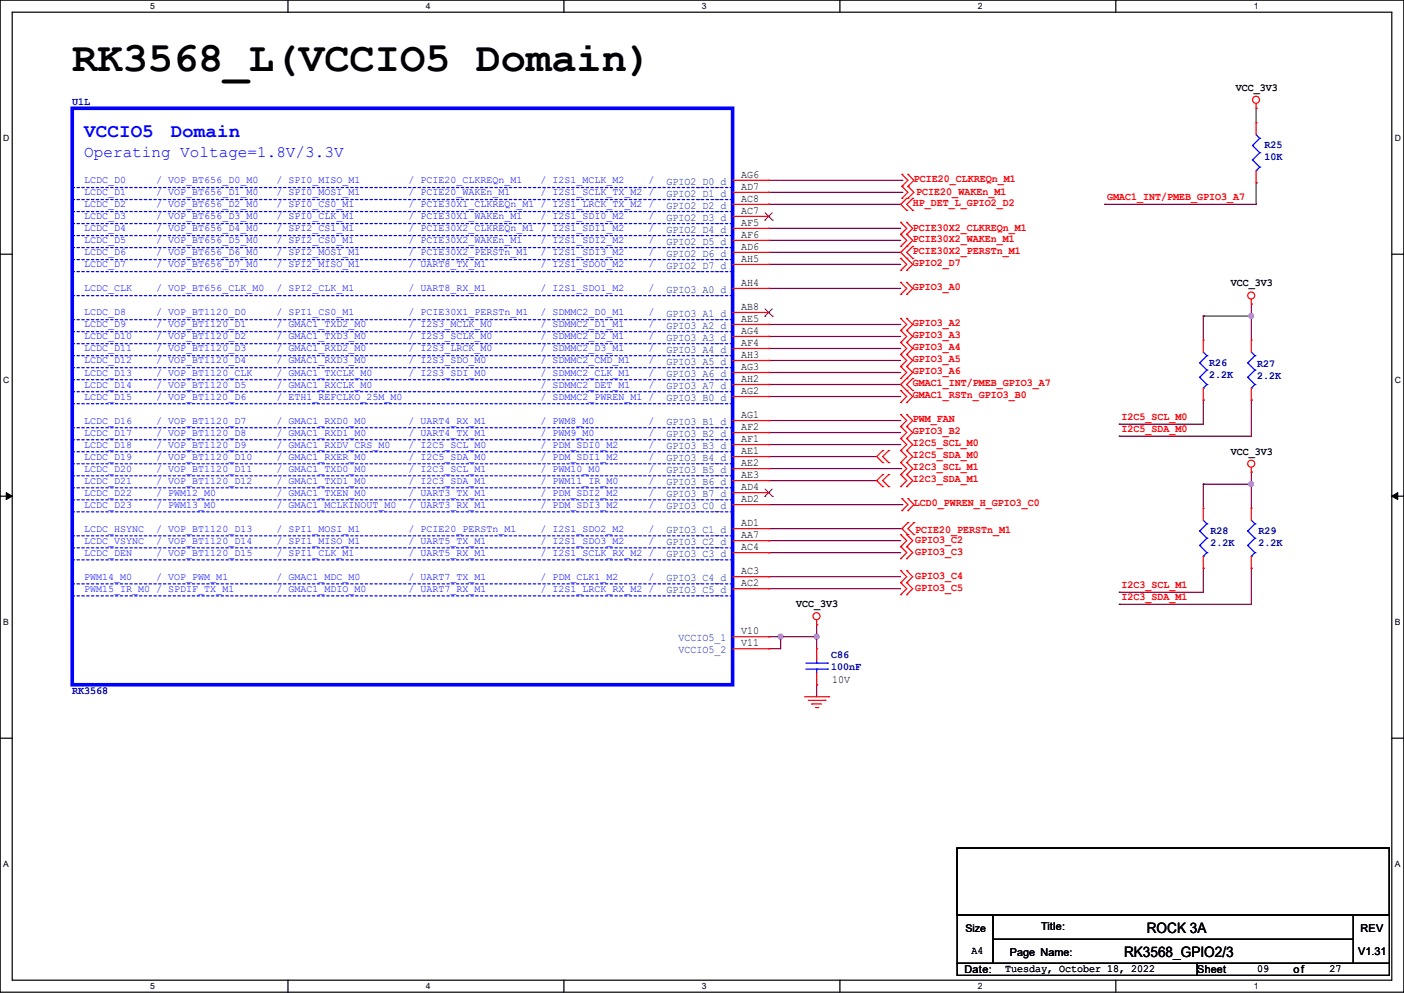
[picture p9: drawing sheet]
<svg xmlns="http://www.w3.org/2000/svg" width="297mm" height="210mm" viewBox="0 0 297 210" stroke-linecap="round" stroke-linejoin="round" font-family="sans-serif">
<defs><g id="words">
<text font-size="8.9" x="15.3" y="15.1">RK3568_L(VCCIO5 Domain)</text>
<g font-size="4.1" fill="#00f">
<text x="17.8" y="28.9">VCCIO5</text>
<text x="36.1" y="28.9">Domain</text>
</g>
<text font-size="3.4" fill="#00f" x="17.8" y="33.2">Operating Voltage=1.8V/3.3V</text>
<g font-size="3">
<text x="242.6" y="197.4">ROCK 3A</text>
<text x="237.8" y="202.4">RK3568_GPIO2/3</text>
</g>
<g font-size="2.3" fill="#000080">
<text x="15.3" y="22.2">U1L</text>
<text x="267.5" y="31.4">R25</text>
<text x="267.5" y="33.9">10K</text>
<text x="255.8" y="77.3">R26</text>
<text x="266" y="77.6">R27</text>
<text x="255.8" y="79.9">2.2K</text>
<text x="266" y="80.1">2.2K</text>
<text x="256.1" y="112.9">R28</text>
<text x="266.2" y="112.9">R29</text>
<text x="256.1" y="115.4">2.2K</text>
<text x="266.2" y="115.4">2.2K</text>
<text x="175.8" y="139.1">C86</text>
<text x="175.8" y="141.6">100nF</text>
<text x="15.3" y="146.7">RK3568</text>
</g>
<g font-size="2.3">
<text x="261.4" y="19.2">VCC_3V3</text>
<text x="156.8" y="37.6">AG6</text>
<text x="156.8" y="40.1">AD7</text>
<text x="156.8" y="42.7">AC8</text>
<text x="156.8" y="45.2">AC7</text>
<text x="156.8" y="47.8">AF5</text>
<text x="156.8" y="50.3">AF6</text>
<text x="156.8" y="52.8">AD6</text>
<text x="156.8" y="55.4">AH5</text>
<text x="156.8" y="60.5">AH4</text>
<text x="156.8" y="65.5">AB8</text>
<text x="260.4" y="60.6">VCC_3V3</text>
<text x="156.8" y="68.1">AE5</text>
<text x="156.8" y="70.6">AG4</text>
<text x="156.8" y="73.2">AF4</text>
<text x="156.8" y="75.7">AH3</text>
<text x="156.8" y="78.2">AG3</text>
<text x="156.8" y="80.8">AH2</text>
<text x="156.8" y="83.3">AG2</text>
<text x="156.8" y="88.4">AG1</text>
<text x="156.8" y="90.9">AF2</text>
<text x="156.8" y="93.5">AF1</text>
<text x="156.8" y="96">AE1</text>
<text x="156.8" y="98.6">AE2</text>
<text x="156.8" y="101.1">AE3</text>
<text x="260.4" y="96.1">VCC_3V3</text>
<text x="156.8" y="103.6">AD4</text>
<text x="156.8" y="106.2">AD2</text>
<text x="156.8" y="111.3">AD1</text>
<text x="156.8" y="113.8">AA7</text>
<text x="156.8" y="116.3">AC4</text>
<text x="156.8" y="121.4">AC3</text>
<text x="156.8" y="124">AC2</text>
<text x="168.4" y="128.4">VCC_3V3</text>
<text x="156.8" y="134.1">V10</text>
<text x="156.8" y="136.7">V11</text>
<text x="176.1" y="144.4">10V</text>
<text x="220.3" y="196.7">Title:</text>
<text x="287.8" y="197.2">REV</text>
<text x="205.5" y="201.8">A4</text>
<text x="213.7" y="202.3">Page Name:</text>
<text x="287.3" y="202">V1.31</text>
<text x="204" y="205.8">Date:</text>
<text x="212.6" y="205.6">Tuesday, October 18, 2022</text>
<text x="253.3" y="205.8">Sheet</text>
<text x="266" y="205.6">09</text>
<text x="273.6" y="205.8">of</text>
<text x="281.2" y="205.6">27</text>
</g>
<g font-size="2.3" fill="#004080">
<text x="141" y="39.1">GPIO2_D0_d</text>
<text x="141" y="41.6">GPIO2_D1_d</text>
<text x="141" y="44.2">GPIO2_D2_d</text>
<text x="141" y="46.7">GPIO2_D3_d</text>
<text x="141" y="49.2">GPIO2_D4_d</text>
<text x="141" y="51.8">GPIO2_D5_d</text>
<text x="141" y="54.3">GPIO2_D6_d</text>
<text x="141" y="56.9">GPIO2_D7_d</text>
<text x="141" y="61.9">GPIO3_A0_d</text>
<text x="141" y="67">GPIO3_A1_d</text>
<text x="141" y="69.6">GPIO3_A2_d</text>
<text x="141" y="72.1">GPIO3_A3_d</text>
<text x="141" y="74.6">GPIO3_A4_d</text>
<text x="141" y="77.2">GPIO3_A5_d</text>
<text x="141" y="79.7">GPIO3_A6_d</text>
<text x="141" y="82.3">GPIO3_A7_d</text>
<text x="141" y="84.8">GPIO3_B0_d</text>
<text x="141" y="89.9">GPIO3_B1_d</text>
<text x="141" y="92.4">GPIO3_B2_d</text>
<text x="141" y="95">GPIO3_B3_d</text>
<text x="141" y="97.5">GPIO3_B4_d</text>
<text x="141" y="100">GPIO3_B5_d</text>
<text x="141" y="102.6">GPIO3_B6_d</text>
<text x="141" y="105.1">GPIO3_B7_d</text>
<text x="141" y="107.7">GPIO3_C0_d</text>
<text x="141" y="112.7">GPIO3_C1_d</text>
<text x="141" y="115.3">GPIO3_C2_d</text>
<text x="141" y="117.8">GPIO3_C3_d</text>
<text x="141" y="122.9">GPIO3_C4_d</text>
<text x="141" y="125.4">GPIO3_C5_d</text>
<text x="143.6" y="135.6">VCCIO5_1</text>
<text x="143.6" y="138.1">VCCIO5_2</text>
</g>
<g font-size="2.3" fill="#f00">
<text x="193.3" y="38.5">PCIE20_CLKREQn_M1</text>
<text x="193.8" y="41.3">PCIE20_WAKEn_M1</text>
<text x="193.1" y="43.6">HP_DET_L_GPIO2_D2</text>
<text x="234.2" y="42.3">GMAC1_INT/PMEB_GPIO3_A7</text>
<text x="193.1" y="53.7">PCIE30X2_PERSTn_M1</text>
<text x="193.1" y="48.9">PCIE30X2_CLKREQn_M1</text>
<text x="193.1" y="51.2">PCIE30X2_WAKEn_M1</text>
<text x="193.1" y="56.3">GPIO2_D7</text>
<text x="193.1" y="61.3">GPIO3_A0</text>
<text x="193.1" y="69">GPIO3_A2</text>
<text x="193.1" y="71.5">GPIO3_A3</text>
<text x="193.1" y="74">GPIO3_A4</text>
<text x="193.1" y="76.6">GPIO3_A5</text>
<text x="193.1" y="81.7">GMAC1_INT/PMEB_GPIO3_A7</text>
<text x="193.1" y="79.1">GPIO3_A6</text>
<text x="193.1" y="84.2">GMAC1_RSTn_GPIO3_B0</text>
<text x="193.1" y="89.3">PWM_FAN</text>
<text x="237.3" y="88.8">I2C5_SCL_M0</text>
<text x="193.1" y="94.4">I2C5_SCL_M0</text>
<text x="193.1" y="91.8">GPIO3_B2</text>
<text x="237.3" y="91.3">I2C5_SDA_M0</text>
<text x="193.1" y="96.9">I2C5_SDA_M0</text>
<text x="193.1" y="102">I2C3_SDA_M1</text>
<text x="193.1" y="99.4">I2C3_SCL_M1</text>
<text x="193.3" y="107.1">LCD0_PWREN_H_GPIO3_C0</text>
<text x="193.6" y="112.6">PCIE20_PERSTn_M1</text>
<text x="193.6" y="114.9">GPIO3_C2</text>
<text x="193.6" y="117.5">GPIO3_C3</text>
<text x="193.6" y="122.6">GPIO3_C4</text>
<text x="193.6" y="125.1">GPIO3_C5</text>
<text x="237.3" y="124.3">I2C3_SCL_M1</text>
<text x="237.3" y="126.9">I2C3_SDA_M1</text>
</g>
<text font-size="2.2" x="204.3" y="197.1">Size</text>
<g font-size="2.1" fill="#00f">
<text x="17.8" y="41.3">LCDC_D1</text>
<text x="17.8" y="38.8">LCDC_D0</text>
<text x="33.1" y="41.3">/ VOP_BT656_D1_M0</text>
<text x="33.1" y="38.8">/ VOP_BT656_D0_M0</text>
<text x="58.5" y="38.8">/ SPI0_MISO_M1</text>
<text x="58.5" y="41.3">/ SPI0_MOSI_M1</text>
<text x="86.4" y="38.8">/ PCIE20_CLKREQn_M1</text>
<text x="86.4" y="41.3">/ PCIE20_WAKEn_M1</text>
<text x="114.3" y="41.3">/ I2S1_SCLK_TX_M2 /</text>
<text x="114.3" y="38.8">/ I2S1_MCLK_M2</text>
<text x="137.2" y="38.8">/</text>
<text x="17.8" y="43.9">LCDC_D2</text>
<text x="17.8" y="46.4">LCDC_D3</text>
<text x="33.1" y="43.9">/ VOP_BT656_D2_M0</text>
<text x="33.1" y="46.4">/ VOP_BT656_D3_M0</text>
<text x="58.5" y="46.4">/ SPI0_CLK_M1</text>
<text x="58.5" y="43.9">/ SPI0_CS0_M1</text>
<text x="86.4" y="43.9">/ PCIE30X1_CLKREQn_M1 / I2S1_LRCK_TX_M2 /</text>
<text x="86.4" y="46.4">/ PCIE30X1_WAKEn_M1</text>
<text x="114.3" y="46.4">/ I2S1_SDI0_M2</text>
<text x="137.2" y="46.4">/</text>
<text x="17.8" y="48.9">LCDC_D4</text>
<text x="17.8" y="51.5">LCDC_D5</text>
<text x="33.1" y="48.9">/ VOP_BT656_D4_M0</text>
<text x="33.1" y="51.5">/ VOP_BT656_D5_M0</text>
<text x="58.5" y="48.9">/ SPI2_CS1_M1</text>
<text x="58.5" y="51.5">/ SPI2_CS0_M1</text>
<text x="86.4" y="48.9">/ PCIE30X2_CLKREQn_M1 / I2S1_SDI1_M2</text>
<text x="86.4" y="51.5">/ PCIE30X2_WAKEn_M1</text>
<text x="114.3" y="51.5">/ I2S1_SDI2_M2</text>
<text x="137.2" y="51.5">/</text>
<text x="137.2" y="48.9">/</text>
<text x="17.8" y="54">LCDC_D6</text>
<text x="17.8" y="56.6">LCDC_D7</text>
<text x="33.1" y="54">/ VOP_BT656_D6_M0</text>
<text x="33.1" y="56.6">/ VOP_BT656_D7_M0</text>
<text x="58.5" y="54">/ SPI2_MOSI_M1</text>
<text x="58.5" y="56.6">/ SPI2_MISO_M1</text>
<text x="86.4" y="54">/ PCIE30X2_PERSTn_M1</text>
<text x="86.4" y="56.6">/ UART8_TX_M1</text>
<text x="114.3" y="54">/ I2S1_SDI3_M2</text>
<text x="114.3" y="56.6">/ I2S1_SDO0_M2</text>
<text x="137.2" y="54">/</text>
<text x="137.2" y="56.6">/</text>
<text x="17.8" y="61.6">LCDC_CLK</text>
<text x="33.1" y="61.6">/ VOP_BT656_CLK_M0</text>
<text x="58.5" y="61.6">/ SPI2_CLK_M1</text>
<text x="86.4" y="61.6">/ UART8_RX_M1</text>
<text x="114.3" y="61.6">/ I2S1_SDO1_M2</text>
<text x="137.2" y="61.6">/</text>
<text x="17.8" y="69.3">LCDC_D9</text>
<text x="17.8" y="71.8">LCDC_D10</text>
<text x="17.8" y="66.7">LCDC_D8</text>
<text x="33.1" y="66.7">/ VOP_BT1120_D0</text>
<text x="33.1" y="69.3">/ VOP_BT1120_D1</text>
<text x="33.1" y="71.8">/ VOP_BT1120_D2</text>
<text x="58.5" y="71.8">/ GMAC1_TXD3_M0</text>
<text x="58.5" y="66.7">/ SPI1_CS0_M1</text>
<text x="58.5" y="69.3">/ GMAC1_TXD2_M0</text>
<text x="86.4" y="66.7">/ PCIE30X1_PERSTn_M1</text>
<text x="86.4" y="69.3">/ I2S3_MCLK_M0</text>
<text x="86.4" y="71.8">/ I2S3_SCLK_M0</text>
<text x="114.3" y="69.3">/ SDMMC2_D1_M1</text>
<text x="114.3" y="66.7">/ SDMMC2_D0_M1</text>
<text x="114.3" y="71.8">/ SDMMC2_D2_M1</text>
<text x="137.2" y="69.3">/</text>
<text x="137.2" y="71.8">/</text>
<text x="137.2" y="66.7">/</text>
<text x="17.8" y="76.9">LCDC_D12</text>
<text x="17.8" y="74.3">LCDC_D11</text>
<text x="33.1" y="74.3">/ VOP_BT1120_D3</text>
<text x="33.1" y="76.9">/ VOP_BT1120_D4</text>
<text x="58.5" y="76.9">/ GMAC1_RXD3_M0</text>
<text x="58.5" y="74.3">/ GMAC1_RXD2_M0</text>
<text x="86.4" y="76.9">/ I2S3_SDO_M0</text>
<text x="86.4" y="74.3">/ I2S3_LRCK_M0</text>
<text x="114.3" y="76.9">/ SDMMC2_CMD_M1</text>
<text x="114.3" y="74.3">/ SDMMC2_D3_M1</text>
<text x="137.2" y="74.3">/</text>
<text x="137.2" y="76.9">/</text>
<text x="17.8" y="79.4">LCDC_D13</text>
<text x="17.8" y="82">LCDC_D14</text>
<text x="33.1" y="82">/ VOP_BT1120_D5</text>
<text x="33.1" y="79.4">/ VOP_BT1120_CLK</text>
<text x="58.5" y="79.4">/ GMAC1_TXCLK_M0</text>
<text x="58.5" y="82">/ GMAC1_RXCLK_M0</text>
<text x="86.4" y="79.4">/ I2S3_SDI_M0</text>
<text x="114.3" y="79.4">/ SDMMC2_CLK_M1</text>
<text x="114.3" y="82">/ SDMMC2_DET_M1</text>
<text x="137.2" y="82">/</text>
<text x="137.2" y="79.4">/</text>
<text x="17.8" y="89.6">LCDC_D16</text>
<text x="17.8" y="84.5">LCDC_D15</text>
<text x="33.1" y="89.6">/ VOP_BT1120_D7</text>
<text x="33.1" y="84.5">/ VOP_BT1120_D6</text>
<text x="58.5" y="89.6">/ GMAC1_RXD0_M0</text>
<text x="58.5" y="84.5">/ ETH1_REFCLKO_25M_M0</text>
<text x="86.4" y="89.6">/ UART4_RX_M1</text>
<text x="114.3" y="84.5">/ SDMMC2_PWREN_M1 /</text>
<text x="114.3" y="89.6">/ PWM8_M0</text>
<text x="137.2" y="89.6">/</text>
<text x="17.8" y="92.1">LCDC_D17</text>
<text x="17.8" y="94.7">LCDC_D18</text>
<text x="33.1" y="92.1">/ VOP_BT1120_D8</text>
<text x="33.1" y="94.7">/ VOP_BT1120_D9</text>
<text x="58.5" y="92.1">/ GMAC1_RXD1_M0</text>
<text x="58.5" y="94.7">/ GMAC1_RXDV_CRS_M0</text>
<text x="86.4" y="92.1">/ UART4_TX_M1</text>
<text x="86.4" y="94.7">/ I2C5_SCL_M0</text>
<text x="114.3" y="94.7">/ PDM_SDI0_M2</text>
<text x="114.3" y="92.1">/ PWM9_M0</text>
<text x="137.2" y="92.1">/</text>
<text x="137.2" y="94.7">/</text>
<text x="17.8" y="99.7">LCDC_D20</text>
<text x="17.8" y="97.2">LCDC_D19</text>
<text x="33.1" y="97.2">/ VOP_BT1120_D10</text>
<text x="33.1" y="99.7">/ VOP_BT1120_D11</text>
<text x="58.5" y="99.7">/ GMAC1_TXD0_M0</text>
<text x="58.5" y="97.2">/ GMAC1_RXER_M0</text>
<text x="86.4" y="99.7">/ I2C3_SCL_M1</text>
<text x="86.4" y="97.2">/ I2C5_SDA_M0</text>
<text x="114.3" y="99.7">/ PWM10_M0</text>
<text x="114.3" y="97.2">/ PDM_SDI1_M2</text>
<text x="137.2" y="97.2">/</text>
<text x="137.2" y="99.7">/</text>
<text x="17.8" y="102.3">LCDC_D21</text>
<text x="17.8" y="104.8">LCDC_D22</text>
<text x="17.8" y="107.4">LCDC_D23</text>
<text x="33.1" y="104.8">/ PWM12_M0</text>
<text x="33.1" y="102.3">/ VOP_BT1120_D12</text>
<text x="33.1" y="107.4">/ PWM13_M0</text>
<text x="58.5" y="107.4">/ GMAC1_MCLKINOUT_M0</text>
<text x="58.5" y="104.8">/ GMAC1_TXEN_M0</text>
<text x="58.5" y="102.3">/ GMAC1_TXD1_M0</text>
<text x="86.4" y="102.3">/ I2C3_SDA_M1</text>
<text x="86.4" y="104.8">/ UART3_TX_M1</text>
<text x="86.4" y="107.4">/ UART3_RX_M1</text>
<text x="114.3" y="107.4">/ PDM_SDI3_M2</text>
<text x="114.3" y="104.8">/ PDM_SDI2_M2</text>
<text x="114.3" y="102.3">/ PWM11_IR_M0</text>
<text x="137.2" y="107.4">/</text>
<text x="137.2" y="102.3">/</text>
<text x="137.2" y="104.8">/</text>
<text x="17.8" y="112.4">LCDC_HSYNC</text>
<text x="33.1" y="112.4">/ VOP_BT1120_D13</text>
<text x="58.5" y="112.4">/ SPI1_MOSI_M1</text>
<text x="86.4" y="112.4">/ PCIE20_PERSTn_M1</text>
<text x="114.3" y="112.4">/ I2S1_SDO2_M2</text>
<text x="137.2" y="112.4">/</text>
<text x="17.8" y="117.5">LCDC_DEN</text>
<text x="17.8" y="115">LCDC_VSYNC</text>
<text x="33.1" y="115">/ VOP_BT1120_D14</text>
<text x="33.1" y="117.5">/ VOP_BT1120_D15</text>
<text x="58.5" y="115">/ SPI1_MISO_M1</text>
<text x="58.5" y="117.5">/ SPI1_CLK_M1</text>
<text x="86.4" y="115">/ UART5_TX_M1</text>
<text x="86.4" y="117.5">/ UART5_RX_M1</text>
<text x="114.3" y="115">/ I2S1_SDO3_M2</text>
<text x="114.3" y="117.5">/ I2S1_SCLK_RX_M2 /</text>
<text x="137.2" y="115">/</text>
<text x="17.8" y="125.1">PWM15_IR_M0 / SPDIF_TX_M1</text>
<text x="17.8" y="122.6">PWM14_M0</text>
<text x="33.1" y="122.6">/ VOP_PWM_M1</text>
<text x="58.5" y="125.1">/ GMAC1_MDIO_M0</text>
<text x="58.5" y="122.6">/ GMAC1_MDC_M0</text>
<text x="86.4" y="122.6">/ UART7_TX_M1</text>
<text x="86.4" y="125.1">/ UART7_RX_M1</text>
<text x="114.3" y="125.1">/ I2S1_LRCK_RX_M2 /</text>
<text x="114.3" y="122.6">/ PDM_CLK1_M2</text>
<text x="137.2" y="122.6">/</text>
</g>
<g font-size="1.8">
<text x="31.7" y="1.9">5</text>
<text x="90.1" y="1.9">4</text>
<text x="148.5" y="1.9">3</text>
<text x="206.8" y="1.9">2</text>
<text x="265.2" y="1.9">1</text>
<text x=".7" y="29.8">D</text>
<text x="295.1" y="29.8">D</text>
<text x=".7" y="80.9">C</text>
<text x="295.1" y="80.9">C</text>
<text x=".7" y="132.1">B</text>
<text x="295.1" y="132.1">B</text>
<text x=".7" y="183.3">A</text>
<text x="295.1" y="183.3">A</text>
<text x="31.7" y="209.2">5</text>
<text x="90.1" y="209.2">4</text>
<text x="148.5" y="209.2">3</text>
<text x="206.8" y="209.2">2</text>
<text x="265.2" y="209.2">1</text>
</g>
</g></defs>
<path d="M0 0h297v209.8h-297zM2.6 2.6h291.8v204.7h-291.8z" fill="none" stroke="#000" stroke-width=".25"/>
<g fill="#fff">
<path d="M31.7 .3h1v2h-1z"/>
<path d="M31.7 207.6h1v1.9h-1z"/>
</g>
<path d="M60.9 0v2.6M60.9 207.3v2.5" fill="none" stroke="#000" stroke-width=".25"/>
<g fill="#fff">
<path d="M90.1 .3h1v2h-1z"/>
<path d="M90.1 207.6h1v1.9h-1z"/>
</g>
<path d="M119.3 0v2.6M119.3 207.3v2.5" fill="none" stroke="#000" stroke-width=".25"/>
<g fill="#fff">
<path d="M148.5 .3h.9v2h-.9z"/>
<path d="M148.5 207.6h.9v1.9h-.9z"/>
</g>
<path d="M177.7 0v2.6M177.7 207.3v2.5" fill="none" stroke="#000" stroke-width=".25"/>
<g fill="#fff">
<path d="M206.8 .3h1v2h-1z"/>
<path d="M206.8 207.6h1v1.9h-1z"/>
</g>
<path d="M236.1 0v2.6M236.1 207.3v2.5" fill="none" stroke="#000" stroke-width=".25"/>
<g fill="#fff">
<path d="M265.2 .3h1v2h-1z"/>
<path d="M265.2 207.6h1v1.9h-1z"/>
<path d="M.7 28.2h1.2v1.9h-1.2z"/>
<path d="M295.1 28.2h1.2v1.9h-1.2z"/>
<path d="M.7 79.3h1.2v2h-1.2z"/>
<path d="M295.1 79.3h1.2v2h-1.2z"/>
</g>
<path d="M0 53.8h2.6M294.4 53.8h2.6" fill="none" stroke="#000" stroke-width=".25"/>
<g fill="#fff">
<path d="M.7 130.5h1.2v2h-1.2z"/>
<path d="M295.1 130.5h1.1v2h-1.1z"/>
</g>
<path d="M0 104.9h2.6M294.4 104.9h2.6" fill="none" stroke="#000" stroke-width=".25"/>
<path d="M1.3 104.2l1.3 .7-1.3 .8zM294.4 104.9l1.3-.7v1.5z" fill="#000" stroke="#000" stroke-width=".21"/>
<g fill="#fff">
<path d="M.7 181.7h1.2v2h-1.2z"/>
<path d="M295.1 181.7h1.1v2h-1.1z"/>
</g>
<path d="M0 156.1h2.6M294.4 156.1h2.6M202.5 179.4h91.4v14.2h-91.4zM202.5 193.6h7.6v10.2h-7.6zM210.1 193.6h76.2v5.1h-76.2zM210.1 198.7h76.2v5.1h-76.2zM286.3 193.6h7.6v10.2h-7.6zM202.5 203.8h50.8v2.5h-50.8zM253.3 203.8h40.6v2.5h-40.6z" fill="none" stroke="#000" stroke-width=".25"/>
<g fill="none" stroke="#800040" stroke-width=".25">
<path d="M162.6 38.1h28.2M190.8 38.1h.1M265.7 38.7h.1M265.7 22.9h.1M265.7 22.9v3.1M265.7 38.7v4.5h-32M162.6 43.2h.1M162.6 48.3h.1M162.6 50.8h.1M162.6 53.4h.1M162.6 55.9h.1M162.6 43.2h27.9"/>
<path d="M162.6 48.3h27.9M162.6 50.8h27.9M162.6 53.4h27.9M162.6 55.9h27.9M162.6 40.7h28.2M190.8 40.7h.1M233.7 43.2h.1M162.6 61h.1M162.6 68.6h.1M162.6 71.2h.1M162.6 73.7h.1M162.6 76.2h.1"/>
<path d="M162.6 78.8h.1M162.6 61h27.9M162.6 68.6h27.9M162.6 71.2h27.9M162.6 73.7h27.9M162.6 76.2h27.9M162.6 78.8h27.9M254.6 66.8h.1M254.6 66.8v5.1M254.6 66.8h10.1M264.7 64.3h.1M264.7 66.8h.1"/>
<path d="M264.7 64.3v7.6M162.6 96.6h.1M162.6 94h.1M162.6 81.3h.1M162.6 83.9h.1M162.6 88.9h.1M162.6 91.5h.1M162.6 96.6h22.9M162.6 94h27.9M162.6 81.3h27.9M162.6 83.9h27.9M162.6 99.1h27.9"/>
<path d="M162.6 88.9h27.9M162.6 91.5h27.9M190.5 99.1h.1M236.8 89.7h.1M236.8 92.2h.1M254.6 84.6h.1M254.6 84.6v5.1h-17.8M264.7 84.6h.1M264.7 99.9h.1M264.7 84.6v7.6h-27.9M264.7 99.9v7.6M162.6 114.3h.1"/>
<path d="M162.6 116.9h.1M162.6 101.6h22.9M162.6 111.8h28.2M162.6 114.3h27.9M162.6 116.9h27.9M162.6 106.7h28.2M185.5 101.6h.1M190.8 111.8h.1M190.8 106.7h.1M254.6 102.4h.1M254.6 102.4v5.1M254.6 102.4h10.1"/>
<path d="M264.7 102.4h.1M162.6 134.7h.1M162.6 137.2h.1M162.6 122h.1M162.6 124.5h.1M162.6 134.7h10.2M162.6 122h27.9M162.6 124.5h27.9M165.1 134.7h.1M165.1 134.7v2.5h-2.5M172.8 132.1h.1M172.8 134.7h.1"/>
<path d="M172.8 132.1v5.1M236.8 125.3h.1M236.8 127.8h.1M254.6 120.2h.1M254.6 120.2v5.1h-17.8M264.7 120.2h.1M264.7 120.2v7.6h-27.9M172.8 144.8h.1M172.8 144.8v2.6"/>
</g>
<g fill="#f0f" stroke="#f0f" stroke-width=".25">
<circle cx="172.7" cy="134.6" r=".49"/>
<circle cx="165.1" cy="134.6" r=".49"/>
<circle cx="264.7" cy="66.8" r=".49"/>
<circle cx="264.7" cy="102.4" r=".49"/>
</g>
<g fill="none" stroke="#f00" stroke-width=".25">
<path d="M155 38.1h7.6M162.6 38.1h.1M190.8 39.4h.1M190.8 36.9h.1M190.8 36.9l1.3 1.2-1.3 1.3M190.8 39.4l1.3 1.3-1.3 1.3M192.1 39.4h.1M192.1 36.9h.1M192.1 36.9l1.2 1.2-1.2 1.3M192.1 39.4l1.2 1.3-1.2 1.3M265.7 22.9h.1M265.7 26h.1"/>
<path d="M265.7 38.7h.1M265.7 21.9v1M265.7 26v2.5M265.7 36.1v2.6M155 40.7h7.6M155 43.2h7.6M155 45.8h7.6M155 48.3h7.6M155 50.8h7.6M155 53.4h7.6M155 55.9h7.6M162.6 40.7h.1"/>
<path d="M162.6 43.2h.1M162.6 45.8h.1M162.6 48.3h.1M162.6 50.8h.1M162.6 53.4h.1M162.6 55.9h.1M190.5 57.2h.1M190.5 54.7h.1M190.5 59.7h.1M190.5 49.6h.1M190.5 47h.1M190.5 52.1h.1"/>
<path d="M190.5 54.7l1.3 1.2-1.3 1.3M190.5 59.7l1.3 1.3-1.3 1.3M190.5 47l1.3 1.3-1.3 1.3M190.5 49.6l1.3 1.2-1.3 1.3M190.8 42h.1M191.8 57.2h.1M191.8 54.7h.1M191.8 59.7h.1M191.8 42h.1M191.8 44.5h.1M191.8 52.1h.1M191.8 49.6h.1"/>
<path d="M191.8 47h.1M191.8 49.6l1.3 1.2-2.6 2.6 2.6 2.5-1.3 1.3M191.8 59.7l1.3 1.3-1.3 1.3M191.8 42l-1.3 1.2 1.3 1.3M191.8 47l1.3 1.3-1.3 1.3M192.1 42h.1M193.1 44.5h.1M193.1 42h.1M193.1 54.7h.1M193.1 52.1h.1M193.1 42l-1.3 1.2 1.3 1.3M193.1 52.1l-1.3 1.3 1.3 1.3"/>
<path d="M155 61h7.6M155 66.1h7.6M155 68.6h7.6M155 71.2h7.6M155 73.7h7.6M155 76.2h7.6M155 78.8h7.6M162.6 61h.1M162.6 66.1h.1M162.6 68.6h.1M162.6 71.2h.1M162.6 73.7h.1"/>
<path d="M162.6 76.2h.1M162.6 78.8h.1M190.5 62.3h.1M190.5 69.9h.1M190.5 67.4h.1M190.5 72.4h.1M190.5 75h.1M190.5 77.5h.1M190.5 67.4l1.3 1.2-1.3 1.3M190.5 69.9l1.3 1.3-1.3 1.2M190.5 72.4l1.3 1.3-1.3 1.3M190.5 75l1.3 1.2-1.3 1.3"/>
<path d="M190.5 77.5l1.3 1.3-1.3 1.3M191.8 62.3h.1M191.8 69.9h.1M191.8 67.4h.1M191.8 72.4h.1M191.8 75h.1M191.8 77.5h.1M191.8 77.5l1.3 1.3-2.6 2.5 2.6 2.6-1.3 1.2M191.8 67.4l1.3 1.2-1.3 1.3M191.8 69.9l1.3 1.3-1.3 1.2M191.8 72.4l1.3 1.3-1.3 1.3M191.8 75l1.3 1.2-1.3 1.3"/>
<path d="M254.6 71.9h.1M254.6 71.9v2.6M264.7 64.3h.1M264.7 71.9h.1M264.7 63.3v1M264.7 71.9v2.6M155 81.3h7.6M155 83.9h7.6M155 88.9h7.6M155 91.5h7.6M155 94h7.6M155 96.6h7.6"/>
<path d="M155 99.1h7.6M162.6 81.3h.1M162.6 83.9h.1M162.6 88.9h.1M162.6 91.5h.1M162.6 94h.1M162.6 96.6h.1M162.6 99.1h.1M186.7 97.8h.1M186.7 95.3h.1M186.7 95.3l-1.2 1.3 1.2 1.2M188 95.3h.1"/>
<path d="M188 97.8h.1M188 95.3l-1.3 1.3 1.3 1.2M190.5 95.3h.1M190.5 97.8h.1M190.5 92.8h.1M190.5 85.1h.1M190.5 82.6h.1M190.5 80.1h.1M190.5 90.2h.1M190.5 87.7h.1M190.5 90.2l1.3 1.3-1.3 1.3M190.5 95.3l1.3 1.3-1.3 1.2"/>
<path d="M190.5 92.8l1.3 1.2-1.3 1.3M190.5 82.6l1.3 1.3-1.3 1.2M190.5 97.8l1.3 1.3-1.3 1.3M190.5 87.7l1.3 1.2-1.3 1.3M191.8 95.3h.1M191.8 97.8h.1M191.8 92.8h.1M191.8 85.1h.1M191.8 82.6h.1M191.8 80.1h.1M191.8 90.2h.1M191.8 87.7h.1"/>
<path d="M191.8 87.7l1.3 1.2-1.3 1.3M191.8 95.3l1.3 1.3-1.3 1.2M191.8 92.8l1.3 1.2-1.3 1.3M191.8 97.8l1.3 1.3-1.3 1.3M191.8 90.2l1.3 1.3-1.3 1.3M193.1 82.6h.1M193.1 80.1h.1M193.1 80.1l-1.3 1.2 1.3 1.3M254.6 84.6h.1M254.6 82.1v2.5M264.7 99.9h.1M264.7 84.6h.1"/>
<path d="M264.7 82.1v2.5M264.7 98.8v1.1M155 101.6h7.6M155 104.2h7.6M155 106.7h7.6M155 111.8h7.6M155 114.3h7.6M155 116.9h7.6M162.6 101.6h.1M162.6 104.2h.1M162.6 106.7h.1M162.6 111.8h.1"/>
<path d="M162.6 114.3h.1M162.6 116.9h.1M186.7 102.9h.1M186.7 100.4h.1M186.7 100.4l-1.2 1.2 1.2 1.3M188 100.4h.1M188 102.9h.1M188 100.4l-1.3 1.2 1.3 1.3M190.5 100.4h.1M190.5 102.9h.1M190.5 115.6h.1M190.5 113.1h.1"/>
<path d="M190.5 118.2h.1M190.5 100.4l1.3 1.2-1.3 1.3M190.5 113.1l1.3 1.2-1.3 1.3M190.5 115.6l1.3 1.3-1.3 1.3M190.8 108h.1M190.8 105.5h.1M190.8 105.5l1.3 1.2-1.3 1.3M191.8 100.4h.1M191.8 102.9h.1M191.8 115.6h.1M191.8 113.1h.1M191.8 118.2h.1"/>
<path d="M191.8 100.4l1.3 1.2-1.3 1.3M191.8 113.1l1.3 1.2-1.3 1.3M191.8 115.6l1.3 1.3-1.3 1.3M192.1 108h.1M192.1 105.5h.1M192.1 110.5h.1M192.1 113.1h.1M192.1 105.5l1.2 1.2-1.2 1.3M192.1 110.5l-1.3 1.3 1.3 1.3M193.3 113.1h.1M193.3 110.5h.1M193.3 110.5l-1.2 1.3 1.2 1.3"/>
<path d="M254.6 107.5h.1M254.6 107.5v2.5M254.6 117.6v2.6M264.7 107.5h.1M264.7 107.5v2.5M264.7 117.6v2.6M155 122h7.6M155 124.5h7.6M155 134.7h7.6M155 137.2h7.6M162.6 122h.1M162.6 124.5h.1"/>
<path d="M162.6 134.7h.1M162.6 137.2h.1M172.8 132.1h.1M172.8 137.2h.1M172.8 131.1v1M172.8 137.2v2.5M190.5 123.2h.1M190.5 120.7h.1M190.5 125.8h.1M190.5 120.7l1.3 1.3-1.3 1.2M190.5 123.2l1.3 1.3-1.3 1.3M191.8 123.2h.1"/>
<path d="M191.8 120.7h.1M191.8 125.8h.1M191.8 120.7l1.3 1.3-1.3 1.2M191.8 123.2l1.3 1.3-1.3 1.3M254.6 120.2h.1M264.7 120.2h.1M170.2 147.4h5.1M171 148.1h3.5M171.7 148.9h.1M171.7 148.9h2.1M172.5 149.6h.5M172.8 144.8h.1"/>
<path d="M172.8 142.3v2.5M173 149.6h.1M174.5 148.1h.1M175.3 147.4h.1"/>
<circle cx="265.7" cy="21.1" r=".74"/>
<circle cx="264.7" cy="62.5" r=".74"/>
<circle cx="264.7" cy="98.1" r=".74"/>
<circle cx="172.7" cy="130.3" r=".74"/>
</g>
<g fill="none" stroke="#00f" stroke-width=".25">
<path d="M265 30.8h.1M265 33.8h.1M265 30.8l1.5 1.5M265 33.8l1.5 1.5M265.7 36.1h.1M265.7 28.5l.8 .8M266.5 29.3h.1M266.5 32.3h.1M266.5 35.3h.1M266.5 29.3l-1.5 1.5M266.5 32.3l-1.5 1.5M266.5 35.3l-.8 .8"/>
<path d="M253.8 76.8h.1M253.8 79.8h.1M253.8 76.8l1.5 1.5M253.8 79.8l1.5 1.5M254.6 74.5l.7 .7M255.3 75.2h.1M255.3 78.3h.1M255.3 75.2l-1.5 1.6M255.3 78.3l-1.5 1.5M263.9 76.8h.1M263.9 79.8h.1M263.9 76.8l1.6 1.5"/>
<path d="M263.9 79.8l1.6 1.5M264.7 74.5l.8 .7M265.5 75.2h.1M265.5 78.3h.1M265.5 75.2l-1.6 1.6M265.5 78.3l-1.6 1.5M254.6 82.1h.1M255.3 81.3h.1M255.3 81.3l-.7 .8M264.7 82.1h.1M265.5 81.3h.1M265.5 81.3l-.8 .8"/>
<path d="M253.8 112.3h.1M253.8 115.4h.1M253.8 112.3l1.5 1.5M253.8 115.4l1.5 1.5M254.6 117.6h.1M254.6 110l.7 .8M255.3 110.8h.1M255.3 113.8h.1M255.3 116.9h.1M255.3 110.8l-1.5 1.5M255.3 113.8l-1.5 1.6M255.3 116.9l-.7 .7"/>
<path d="M263.9 112.3h.1M263.9 115.4h.1M263.9 112.3l1.6 1.5M263.9 115.4l1.6 1.5M264.7 117.6h.1M264.7 110l.8 .8M265.5 110.8h.1M265.5 113.8h.1M265.5 116.9h.1M265.5 110.8l-1.6 1.5M265.5 113.8l-1.6 1.6M265.5 116.9l-.8 .7"/>
<path d="M172.8 139.7v.6M170.5 141.5h4.5M170.5 140.3h4.5M172.8 140.3h.1M172.8 141.5h.1M172.8 141.5v.8M175 141.5h.1M175 140.3h.1"/>
</g>
<g fill="none" stroke="#00f" stroke-width=".25" stroke-dasharray=".5 .5">
<path d="M15.3 39.7h139.7M155 39.7h.1M15.3 57.4h139.7M15.3 47.3h139.7M15.3 44.7h139.7M15.3 42.2h139.7M15.3 49.8h139.7M15.3 52.4h139.7M15.3 54.9h139.7M155 57.4h.1M155 47.3h.1M155 44.7h.1"/>
<path d="M155 42.2h.1M155 49.8h.1M155 52.4h.1M155 54.9h.1M15.3 62.5h139.7M15.3 67.6h139.7M15.3 72.7h139.7M15.3 70.1h139.7M15.3 75.2h139.7M15.3 77.8h139.7M155 62.5h.1M155 67.6h.1"/>
<path d="M155 72.7h.1M155 70.1h.1M155 75.2h.1M155 77.8h.1M15.3 90.5h139.7M15.3 93h139.7M15.3 95.5h139.7M15.3 98.1h139.7M15.3 80.3h139.7M15.3 82.8h139.7M15.3 85.4h139.7M155 90.5h.1"/>
<path d="M155 93h.1M155 95.5h.1M155 98.1h.1M155 80.3h.1M155 82.8h.1M155 85.4h.1M15.3 113.3h139.7M15.3 100.6h139.7M15.3 115.9h139.7M15.3 118.4h139.7M15.3 103.2h139.7M15.3 105.7h139.7"/>
<path d="M15.3 108.2h139.7M155 113.3h.1M155 100.6h.1M155 115.9h.1M155 118.4h.1M155 103.2h.1M155 105.7h.1M155 108.2h.1M15.3 123.5h139.7M15.3 126h139.7M155 123.5h.1M155 126h.1"/>
</g>
<path d="M15.3 22.9h139.7v121.9h-139.7z" fill="none" stroke="#00f" stroke-width=".76"/>
<path d="M161.8 46.6h.1M161.8 45l1.6 1.6M163.4 45l-1.6 1.6M163.4 46.6h.1M161.8 66.9h.1M161.8 65.3l1.6 1.6M163.4 65.3l-1.6 1.6M163.4 66.9h.1M161.8 105h.1M161.8 103.4l1.6 1.6M163.4 103.4l-1.6 1.6M163.4 105h.1" fill="none" stroke="#804000" stroke-width=".21"/>
<use href="#words"/>
</svg>
